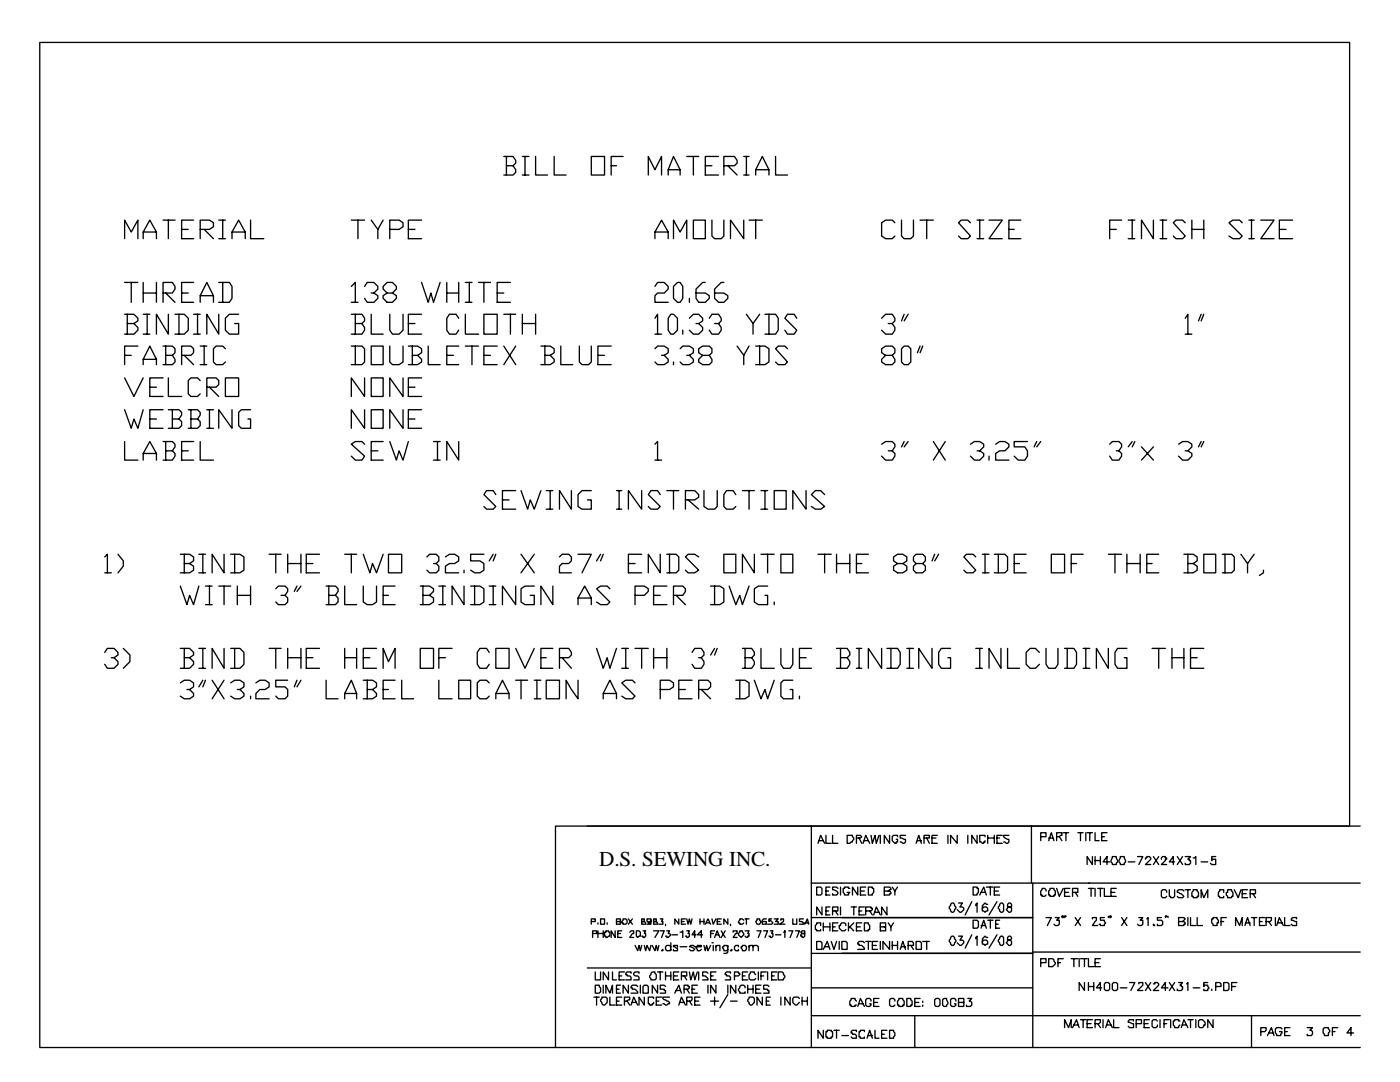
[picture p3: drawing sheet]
<svg xmlns="http://www.w3.org/2000/svg" width="279mm" height="216mm" viewBox="0 0 279 216" stroke-linecap="round" stroke-linejoin="round" font-family="sans-serif">
<defs><g id="words">
<text font-size="4.2" x="119.6" y="172.8">D.S. SEWING INC.</text>
</g></defs>
<g fill="none" stroke="#000" stroke-width=".26">
<path d="M7.9 8.5h261.4v156.3h-158.4v44.2h-103zM100.5 31.2h1.9l.5 .8v.5l-.5 .6M101.1 33.1h1.3l.5 .8v.5l-.5 .5h-1.9M101.1 31.2v3.7M104.2 31.2h1.4M104.2 34.9h1.4M104.8 31.2v3.7M106.9 31.2v3.7h2.4M110.6 31.2v3.7h2.4M118 31.2h2.7v3.7h-2.7zM122 33.1h1M124.4 31.2h-2.4v3.7"/>
<path d="M129.4 34.9v-3.7l1.3 2.7 1.3-2.7v3.7M133.3 34.9v-1l1.1-2.7 1.3 2.7v1M133.3 33.9h2.4M137.1 31.2h2.3M138.4 31.2v3.7M140.8 33.1h1.3M143.4 31.2h-2.6v3.7h2.6M144.5 33.1h2.1l.5-.6v-.5l-.5-.8h-2.1v3.7M145.3 33.1l1.8 1.8M148.4 31.2h1.1M148.4 34.9h1.1M149 31.2v3.7"/>
<path d="M150.8 34.9v-1l1.3-2.7 1.4 2.7v1M150.8 33.9h2.7M154.8 31.2v3.7h2.4M24.9 47.6v-3.7l1.3 2.4 1.3-2.4v3.7M24.9 56.4h2.6M26.2 56.4v3.9M28.6 47.6v-1.3l1.3-2.4 1.3 2.4v1.3M28.6 46.3h2.6M28.6 56.4v3.9M28.6 58.5h2.6M31.2 56.4v3.9M32.5 58.5h1.9l.5-.8v-.5l-.5-.8h-1.9v3.9"/>
<path d="M32.5 43.9h2.4M33.1 58.5l1.8 1.8M33.6 43.9v3.7M36.2 45.8h1.4M36.2 58.5h1.4M38.6 43.9h-2.4v3.7h2.4M38.6 56.4h-2.4v3.9h2.4M40 45.8h1.8l.8-.6v-.8l-.8-.5h-1.8v3.7M40 59h2.6M40.7 45.8l1.9 1.8M43.7 56.4h2.1l.5 .8v2.3l-.5 .8h-2.1M43.7 43.9h1.3"/>
<path d="M43.7 47.6h1.3M44.4 43.9v3.7M44.4 56.4v3.9M46.3 47.6v-1.3l1.3-2.4 1.3 2.4v1.3M46.3 46.3h2.6M50 43.9v3.7h2.7M70.1 57.2l.8-.8v3.9M70.1 43.9h2.7M71.4 43.9v3.7M72.8 57.2l.5-.8h1.3l.8 .8v.5l-.8 .8h-.5M74.1 43.9l1.3 1.9v1.8M74.6 58.5l.8 .5v.5l-.8 .8h-1.3l-.5-.8"/>
<path d="M76.5 43.9l-1.1 1.9M77.3 58.5l-.8-.8v-.5l.8-.8h1l.8 .8v.5l-.8 .8h-1l-.8 .5v.5l.8 .8h1l.8-.8v-.5l-.8-.5M77.8 45.8h1.8l.8-.6v-.8l-.8-.5h-1.8v3.7M81.5 45.8h1.3M84.1 43.9h-2.6v3.7h2.6M84.1 56.4l1.4 3.9 .5-1.8 .5 1.8 1.3-3.9M89.2 58.5h2.3M89.2 56.4v3.9M91.5 56.4v3.9M92.9 56.4h1.3M93.7 56.4v3.9M95.5 56.4h2.4"/>
<path d="M96.6 56.4v3.9M99.2 58.5h1.3M101.9 56.4h-2.7v3.9h2.7M130.7 47.6v-1.3l1.3-2.4 1.3 2.4v1.3M130.7 57.2l.5-.8h1.4l.7 .8v.5l-.7 .8h-1.4l-.5 .5v1.3h2.6M130.7 46.3h2.6M134.4 47.6v-3.7l1.3 2.4 1.4-2.4v3.7M135.2 56.4h.5l.6 .8v2.3l-.6 .8h-.5l-.8-.8v-2.3zM137.6 59.5v.8M138.4 43.9h2.4v3.7h-2.4zM140.8 56.4h-.6l-1.3 1.3v1.8l.5 .8h1.4l.8-.8v-.5l-.8-.5h-1.9M142.1 43.9v3.2l.5 .5h1.3l.6-.5v-3.2"/>
<path d="M144.5 56.4h-.6l-1.3 1.3v1.8l.8 .8h1.1l.8-.8v-.5l-.8-.5h-1.9M148.4 43.9v3.7l-2.6-3.7v3.7M149.5 43.9h2.6M150.8 43.9v3.7M178.6 44.4l-.5-.5h-1.4l-.8 .5v2.7l.8 .5h1.4l.5-.5M179.9 43.9v3.2l.5 .5h1.4l.5-.5v-3.2M183.6 43.9h2.7M184.9 43.9v3.7M193.7 44.4l-.6-.5h-1.3l-.5 .5 2.4 2.7-.6 .5h-1.3l-.5-.5M195 43.9h1.3M195 47.6h1.3M195.5 43.9v3.7"/>
<path d="M197.4 43.9h2.6l-2.6 3.7h2.6M201.3 45.8h1.1M203.7 43.9h-2.4v3.7h2.4M221.5 45.8h1.3M223.8 43.9h-2.3v3.7M225.2 43.9h1.3M225.2 47.6h1.3M226 43.9v3.7M230.2 43.9v3.7l-2.4-3.7v3.7M231.5 43.9h1.3M231.5 47.6h1.3M232 43.9v3.7"/>
<path d="M236.5 44.4l-.5-.5h-1.3l-.5 .5 2.3 2.7-.5 .5h-1.3l-.5-.5M237.9 45.8h2.3M237.9 43.9v3.7M240.2 43.9v3.7M247.9 44.4l-.5-.5h-1.3l-.8 .5 2.6 2.7-.5 .5h-1.3l-.8-.5M249.2 43.9h1.1M249.2 47.6h1.1M249.8 43.9v3.7M251.6 43.9h2.7l-2.7 3.7h2.7M255.3 45.8h1.3M258 43.9h-2.7v3.7h2.7M24.9 62.7h1.8l.8 .8v.5l-.8 .6"/>
<path d="M24.9 75.4l1.8 3.7 1.9-3.7M24.9 70.9h1.3M25.4 64.6h1.3l.8 .8v.5l-.8 .8h-1.8M25.4 62.7v4M27.5 69.1h-2.6v3.7M28.6 72.8v-1.1l1.3-2.6 1.3 2.6v1.1M28.6 62.7h1.3M28.6 66.7h1.3M28.6 71.7h2.6M29.4 62.7v4M29.9 77.3h1.3M32.5 69.1h1.9l.5 .5v.8l-.5 .5"/>
<path d="M32.5 75.4h-2.6v3.7h2.6M33.1 70.9h1.3l.5 .8v.5l-.5 .6h-1.9M33.1 69.1v3.7M33.6 62.7v4l-2.4-4v4M33.6 75.4v3.7h2.6M34.9 62.7h1.9l.8 .8v2.4l-.8 .8h-1.9M35.7 62.7v4M36.2 70.9h1.9l.5-.5v-.8l-.5-.5h-1.9v3.7M36.8 70.9l1.8 1.9M38.6 62.7h1.4M38.6 66.7h1.4M39.4 62.7v4"/>
<path d="M40 60.3v-1.3l1.3-2.6 1.3 2.6v1.3M40 75.9l-.6-.5h-1.3l-.5 .5v2.7l.5 .5h1.3l.6-.5M40 69.1h1.3M40 72.8h1.3M40.7 69.1v3.7M41.3 77.3h1.8l.6-.6v-.8l-.6-.5h-1.8v3.7M41.8 77.3l1.9 1.8M43.7 62.7v4l-2.4-4v4M45 75.4h2.6v3.7h-2.6zM45 69.6l-.6-.5h-1.3l-.5 .5v2.6l.5 .6h1.3l.6-.6M47.6 62.7h-1.8l-.8 .8v2.4l.8 .8h1.8v-2.1h-.8M70.1 62.7h2.1l.6 .8v.5l-.6 .6"/>
<path d="M70.1 69.1h2.1l.6 .5v2.6l-.6 .6h-2.1M70.1 60.3h1.3M70.9 64.6h1.3l.6 .8v.5l-.6 .8h-2.1M70.9 62.7v4M70.9 69.1v3.7M72.8 75.4v3.7l-2.7-3.7v3.7M74.1 69.1h2.4v3.7h-2.4zM74.1 75.4h2.4v3.7h-2.4zM74.1 62.7v4h2.4M77.8 62.7v3.2l.5 .8h1.3l.8-.8v-3.2M77.8 69.1v3.1l.5 .6h1.3l.8-.6v-3.1M80.4 75.4v3.7l-2.6-3.7v3.7"/>
<path d="M81.5 69.1h1.8l.8 .5v.8l-.8 .5M81.5 64.6h1.3M81.5 77.3h1.3M82.3 70.9h1l.8 .8v.5l-.8 .6h-1.8M82.3 69.1v3.7M84.1 62.7h-2.6v4h2.6M84.1 75.4h-2.6v3.7h2.6M85.5 69.1v3.7h2.3M89.2 70.9h1.3M91.5 63.5l-.5-.8h-1.3l-.5 .8v2.4l.5 .8h1.3l.5-.8M91.5 69.1h-2.3v3.7h2.3M92.9 62.7v4h2.6"/>
<path d="M92.9 60.3h1.3M92.9 69.1h2.6M94.2 69.1v3.7M96.6 62.7h2.6v4h-2.6zM96.6 70.9h1.3M99.2 69.1h-2.6v3.7h2.6M100.5 62.7h2.4M100.5 69.1l2.4 3.7M101.9 62.7v4M102.9 69.1l-2.4 3.7M104.2 64.6h2.7M104.2 62.7v4"/>
<path d="M106.9 62.7v4M107.9 69.1h1.9l.8 .5v.8l-.8 .5M108.7 70.9h1.1l.8 .8v.5l-.8 .6h-1.9M108.7 69.1v3.7M111.9 69.1v3.7h2.4M115.6 69.1v3.1l.6 .6h1.3l.5-.6v-3.1M119.3 70.9h1.4M122 69.1h-2.7v3.7h2.7M130.7 63.5l.5-.8v4M130.7 69.6l.5-.5h1.4l.7 .5v.8l-.7 .5h-.6M130.7 66.7h1.3M132.6 70.9l.7 .8v.5l-.7 .6h-1.4l-.5-.6"/>
<path d="M133.9 62.7h.5l.8 .8v2.4l-.8 .8h-.5l-.6-.8v-2.4zM134.4 72.2v.6M135.7 69.6l.6-.5h1.3l.8 .5v.8l-.8 .5h-.5M136.3 65.9v.8M137.6 63.5l.8-.8h1l.8 .8v.5l-.8 .6h-.5M137.6 70.9l.8 .8v.5l-.8 .6h-1.3l-.6-.6M139.4 64.6l.8 .8v.5l-.8 .8h-1l-.8-.8M140.2 70.9l-.8-.5v-.8l.8-.5h1.4l.5 .5v.8l-.5 .5h-1.4l-.8 .8v.5l.8 .6h1.4l.5-.6v-.5l-.5-.8M141.6 63.5l.5-.8h1.3l.5 .8v.5l-.5 .6h-.8M143.4 64.6l.5 .8v.5l-.5 .8h-1.3l-.5-.8M147.1 69.1l1.3 1.8v1.9M149 62.7l1.3 1.9v2.1"/>
<path d="M149.5 69.1l-1.1 1.8M150.8 69.1h1.9l.8 .5v2.6l-.8 .6h-1.9M151.6 62.7l-1.3 1.9M151.6 69.1v3.7M152.7 62.7h2.1l.5 .8v2.4l-.5 .8h-2.1M153.5 62.7v4M157.2 69.6l-.6-.5h-1.3l-.5 .5 2.4 2.6-.6 .6h-1.3l-.5-.6M159 63.5l-.5-.8h-1.3l-.6 .8 2.4 2.4-.5 .8h-1.3l-.6-.8M175.9 63.5l.8-.8h1.4l.5 .8v.5l-.5 .6h-.8M176.7 70.9l-.8-.5v-.8l.8-.5h1.4l.5 .5v.8l-.5 .5h-1.4l-.8 .8v.5l.8 .6h1.4l.5-.6v-.5l-.5-.8M178.1 64.6l.5 .8v.5l-.5 .8h-1.4l-.8-.8M179.9 69.6l.5-.5h.8l.6 .5v2.6l-.6 .6h-.8l-.5-.6z"/>
<path d="M180.4 62.7l-.5 1.3M181.2 62.7l-.8 1.3M183.6 69.1l-.5 1.3M184.1 69.1l-.5 1.3M236.5 63.5l.6-.8v4M236.5 66.7h1.4M239.7 62.7l-.5 1.3M240.2 62.7l-.5 1.3M24.9 81.8l1.3 3.7 .5-1.9 .8 1.9 1.1-3.7M24.9 88.1v3.7h2.6M28.6 91.8v-1.3l1.3-2.4 1.3 2.4v1.3M28.6 90.5h2.6"/>
<path d="M29.9 83.6h1.3M32.5 81.8h-2.6v3.7h2.6M32.5 88.1h1.9l.5 .5v.6l-.5 .8M33.1 90h1.3l.5 .5v.5l-.5 .8h-1.9M33.1 88.1v3.7M33.6 81.8h2.1l.5 .5v.5l-.5 .8M34.4 83.6h1.3l.5 .5v.8l-.5 .6h-2.1M34.4 81.8v3.7M36.2 90h1.4M37.6 81.8h1.8l.6 .5v.5l-.6 .8M38.1 83.6h1.3l.6 .5v.8l-.6 .6h-1.8M38.1 81.8v3.7"/>
<path d="M38.6 88.1h-2.4v3.7h2.4M40 88.1v3.7h2.6M41.3 85.5h1.3M41.3 81.8h1.3M41.8 81.8v3.7M46.3 81.8v3.7l-2.6-3.7v3.7M50 81.8h-1.8l-.6 .5v2.6l.6 .6h1.8v-1.9h-.5M72.8 81.8v3.7l-2.7-3.7v3.7M72.8 88.6l-.6-.5h-1.3l-.8 .5 2.7 2.4-.6 .8h-1.3l-.8-.8M74.1 81.8h2.4v3.7h-2.4zM74.1 90h1.3M76.5 88.1h-2.4v3.7h2.4"/>
<path d="M77.8 88.1l1.3 3.7 .5-1.8 .8 1.8 1.1-3.7M80.4 81.8v3.7l-2.6-3.7v3.7M81.5 83.6h1.3M84.1 81.8h-2.6v3.7h2.6M86.5 91.8h1.3M86.5 88.1h1.3M87.3 88.1v3.7M91.5 88.1v3.7l-2.3-3.7v3.7M99 98.7l-.6-.8h-1.3l-.5 .8 2.4 2.4-.6 .5h-1.3l-.5-.5M100.3 99.7h1.3M102.9 97.9h-2.6v3.7h2.6M104 97.9l1.3 3.7 .5-1.9 .8 1.9 1.3-3.7"/>
<path d="M109 97.9h1.3M109.8 97.9v3.7M114 97.9v3.7l-2.3-3.7v3.7M118 97.9h-1.8l-.8 .8v2.4l.8 .5h1.8v-1.9h-.8M123 97.9h1.1M123.6 97.9v3.7M128.1 97.9v3.7l-2.7-3.7v3.7M130.7 88.6l.5-.5v3.7M130.7 91.8h1.3M131.8 98.7l-.6-.8h-1.3l-.5 .8 2.4 2.4-.6 .5h-1.3l-.5-.5M133.1 97.9h2.4M134.4 97.9v3.7"/>
<path d="M136.8 99.7h1.8l.8-.5v-.5l-.8-.8h-1.8v3.7M137.3 99.7l2.1 1.9M140.5 97.9v3.2l.8 .5h1.3l.5-.5v-3.2M146.8 98.7l-.5-.8h-1.3l-.5 .8v2.4l.5 .5h1.3l.5-.5M148.2 97.9h2.3M149.5 97.9v3.7M151.9 97.9h1.3M152.7 97.9v3.7M154.5 97.9h2.4v3.7h-2.4zM160.9 97.9v3.7l-2.7-3.7v3.7M164.6 98.7l-.8-.8h-1.1l-.8 .8 2.7 2.4-.8 .5h-1.1l-.8-.5M175.9 88.6l.8-.5h1.4l.5 .5v.6l-.5 .8h-.8"/>
<path d="M178.1 90l.5 .5v.5l-.5 .8h-1.4l-.8-.8M180.4 88.1l-.5 1.1M181.2 88.1l-.8 1.1M186.3 88.1l2.3 3.7M188.6 88.1l-2.3 3.7M193.7 88.6l.8-.5h1l.8 .5v.6l-.8 .8h-.5M195.5 90l.8 .5v.5l-.8 .8h-1l-.8-.8M197.4 91v.8M198.7 88.6l.8-.5h1.1l.7 .5v.6l-.7 .8h-1.1l-.8 .5v1.3h2.6M205.1 88.1h-2.7v1.1h2.1l.6 .8v1l-.6 .8h-1.3l-.8-.8M206.9 88.1l-.5 1.1M207.7 88.1l-.8 1.1"/>
<path d="M221.5 88.6l.5-.5h1.3l.5 .5v.6l-.5 .8h-.5M223.3 90l.5 .5v.5l-.5 .8h-1.3l-.5-.8M226 88.1l-.8 1.1M226.5 88.1l-.5 1.1M227.8 89.2l2.4 2.6M230.2 89.2l-2.4 2.6M235.2 88.6l.8-.5h1.1l.8 .5v.6l-.8 .8h-.6M237.1 90l.8 .5v.5l-.8 .8h-1.1l-.8-.8M239.7 88.1l-.5 1.1M240.2 88.1l-.5 1.1M20.9 111.1l.5-.5v3.7M20.9 114.3h1.3"/>
<path d="M23.5 110.6l1.1 1.3v1.1l-1.1 1.3M36 110.6h1.8l.8 .5v.8l-.8 .5M36 116.9l1.3 3.7 .5-1.8 .8 1.8 1.1-3.7M36.8 112.4h1l.8 .6v.8l-.8 .5h-1.8M36.8 110.6v3.7M39.7 114.3h1.3M39.7 110.6h1.3M40.5 110.6v3.7M41 116.9h1.3M41.8 116.9v3.7M43.7 116.9h2.3M44.7 110.6v3.7l-2.4-3.7v3.7"/>
<path d="M44.7 116.9v3.7M46 110.6h1.9l.8 .5v2.7l-.8 .5h-1.9M46.8 110.6v3.7M47.4 116.9v3.7M47.4 118.8h2.6M50 116.9v3.7M53.7 110.6h2.4M55 117.5l.6-.6h1.3l.5 .6v.5l-.5 .8h-.8M55 110.6v3.7M56.9 118.8l.5 .5v.8l-.5 .5h-1.3l-.6-.5M57.4 110.6v3.7M57.4 112.4h2.7"/>
<path d="M59.3 116.9l-.6 1.1M60.1 110.6v3.7M60.1 116.9l-.8 1.1M61.1 112.4h1.3M63.8 110.6h-2.7v3.7h2.7M65.1 116.9h1.8l.6 .6v.5l-.6 .8M65.6 118.8h1.3l.6 .5v.8l-.6 .5h-1.8M65.6 116.9v3.7M68.8 116.9v3.7h2.4M68.8 110.6h2.4M70.1 110.6v3.7M72.5 110.6l1.3 3.7 .5-1.9 .8 1.9 1.4-3.7"/>
<path d="M72.5 116.9v3.2l.8 .5h1l.8-.5v-3.2M76.5 118.8h1M77.5 110.6h2.7v3.7h-2.7zM78.8 116.9h-2.3v3.7h2.3M83.9 116.9h1.8l.8 .6v.5l-.8 .8M84.4 118.8h1.3l.8 .5v.8l-.8 .5h-1.8M84.4 116.9v3.7M85.2 111.1l.5-.5h1.3l.6 .5v.8l-.6 .5h-.5M87 112.4l.6 .6v.8l-.6 .5h-1.3l-.5-.5M87.6 116.9h1.3M88.4 116.9v3.7M88.9 111.1l.8-.5h1.1l.7 .5v.8l-.7 .5h-1.1l-.8 .6v1.3h2.6"/>
<path d="M92.6 116.9v3.7l-2.4-3.7v3.7M92.6 113.8v.5M93.9 116.9h1.9l.8 .6v2.6l-.8 .5h-1.9M94.7 116.9v3.7M96.6 110.6h-2.7v1.3h1.9l.8 .5v1.4l-.8 .5h-1.1l-.8-.5M97.6 116.9h1.4M98.4 110.6l-.8 1.3M98.4 116.9v3.7M99 110.6l-.6 1.3M102.9 116.9v3.7l-2.6-3.7v3.7M104 110.6l2.6 3.7M106.6 116.9h-1.8l-.8 .6v2.6l.8 .5h1.8v-1.8h-.8"/>
<path d="M106.6 110.6l-2.6 3.7M109 101.6h1.3M110.3 116.9v3.7l-2.4-3.7v3.7M111.7 111.1l.5-.5h1.3l.5 .5v.8l-.5 .5h-1.3l-.5 .6v1.3h2.3M115.4 110.6h2.6l-1.8 3.7M115.4 119.3h2.6M119.9 110.6l-.8 1.3M120.4 110.6l-.5 1.3M121.7 117.5l-.5-.6h-1.3l-.8 .6 2.6 2.6-.5 .5h-1.3l-.8-.5M123 101.6h1.1M125.4 112.4h1.3M126.7 118.8h1.9l.8-.8v-.5l-.8-.6h-1.9v3.7"/>
<path d="M128.1 110.6h-2.7v3.7h2.7M130.4 118.8h1.4M131.8 110.6v3.7l-2.4-3.7v3.7M133.1 110.6h1.8l.6 .5v2.7l-.6 .5h-1.8M133.1 116.9h-2.7v3.7h2.7M133.6 110.6v3.7M134.4 118.8h1.9l.5-.8v-.5l-.5-.6h-1.9v3.7M134.9 118.8l1.9 1.8M139.4 111.1l-.8-.5h-1.3l-.5 .5 2.6 2.7-.8 .5h-1.3l-.5-.5M141.8 116.9h1.9l.8 .6v2.6l-.8 .5h-1.9M142.6 116.9v3.7M144.5 110.6h2.3v3.7h-2.3z"/>
<path d="M145.5 116.9l1.3 3.7 .8-1.8 .6 1.8 1.3-3.7M150.5 110.6v3.7l-2.3-3.7v3.7M151.9 101.6h1.3M151.9 110.6h2.6M153.2 116.9h-1.9l-.8 .6v2.6l.8 .5h1.9v-1.8h-.5M153.2 110.6v3.7M155.8 110.6h2.4v3.7h-2.4zM163.2 110.6h2.7M164.6 110.6v3.7M167 112.4h2.6M167 110.6v3.7M169.6 110.6v3.7"/>
<path d="M170.9 112.4h1.1M173.3 110.6h-2.4v3.7h2.4M179.1 112.4l-.8-.5v-.8l.8-.5h1.1l.8 .5v.8l-.8 .5h-1.1l-.8 .6v.8l.8 .5h1.1l.8-.5v-.8l-.8-.6M182.8 112.4l-.5-.5v-.8l.5-.5h1.3l.6 .5v.8l-.6 .5h-1.3l-.5 .6v.8l.5 .5h1.3l.6-.5v-.8l-.6-.6M186.5 110.6l-.5 1.3M187.3 110.6l-.8 1.3M194.7 111.1l-.5-.5h-1.3l-.5 .5 2.3 2.7-.5 .5h-1.3l-.5-.5M196.1 114.3h1.3M196.1 110.6h1.3M196.6 110.6v3.7M198.4 110.6h2.2l.5 .5v2.7l-.5 .5h-2.2M199.2 110.6v3.7"/>
<path d="M202.4 112.4h1.1M204.8 110.6h-2.4v3.7h2.4M209.8 110.6h2.7v3.7h-2.7zM213.8 112.4h1M216.2 110.6h-2.4v3.7M221.2 110.6h2.6M222.5 110.6v3.7M224.9 112.4h2.6M224.9 110.6v3.7M227.5 110.6v3.7M228.9 112.4h1M231.2 110.6h-2.3v3.7h2.3"/>
<path d="M236.3 110.6h1.8l.8 .5v.8l-.8 .5M237.1 112.4h1l.8 .6v.8l-.8 .5h-1.8M237.1 110.6v3.7M240.2 110.6h2.4v3.7h-2.4zM243.9 110.6h1.9l.5 .5v2.7l-.5 .5h-1.9M244.5 110.6v3.7M247.6 110.6l1.4 1.8v1.9M250.3 110.6l-1.3 1.8M252.1 113.8v.5l-.7 .5M20.9 130.2l.5-.8h1.4l.7 .8v.5l-.7 .5h-.6M22.8 131.2l.7 .8v.6l-.7 .7h-1.4l-.5-.7M24.6 129.4l1.3 1.3v1.3l-1.3 1.3"/>
<path d="M36 129.4h1.8l.8 .8v.5l-.8 .5M36 136.3l.8-.6h1l.8 .6v.8l-.8 .5h-.5M36.8 131.2h1l.8 .8v.6l-.8 .7h-1.8M36.8 129.4v3.9M37.8 137.6l.8 .8v.5l-.8 .5h-1l-.8-.5M39.7 129.4h1.3M39.7 133.3h1.3M40.5 129.4v3.9M40.5 135.7l-.8 1.4M41 120.6h1.3M41 135.7l-.5 1.4M42.3 135.7l2.4 3.7"/>
<path d="M44.7 129.4v3.9l-2.4-3.9v3.9M44.7 135.7l-2.4 3.7M46 129.4h1.9l.8 .8v2.4l-.8 .7h-1.9M46 136.3l.8-.6h1.1l.8 .6v.8l-.8 .5h-.5M46.8 129.4v3.9M47.9 137.6l.8 .8v.5l-.8 .5h-1.1l-.8-.5M50 138.9v.5M51.1 136.3l.8-.6h1l.8 .6v.8l-.8 .5h-1l-.8 .8v1h2.6M53.7 129.4h2.4M55 129.4v3.9M57.4 135.7h-2.4v1.4h1.9l.5 .5v1.3l-.5 .5h-1.3l-.6-.5M57.4 129.4v3.9"/>
<path d="M57.4 131.2h2.7M59.3 135.7l-.6 1.4M60.1 129.4v3.9M60.1 135.7l-.8 1.4M61.1 131.2h1.3M63.8 129.4h-2.7v3.9h2.7M65.1 135.7v3.7h2.4M68.8 139.4v-1l1.3-2.7 1.1 2.7v1M68.8 131.2h2.4M68.8 129.4v3.9M68.8 138.4h2.4M71.2 129.4v3.9"/>
<path d="M72.5 135.7h1.8l.8 .6v.8l-.8 .5M72.5 131.2h1.3M73.3 137.6h1l.8 .8v.5l-.8 .5h-1.8M73.3 135.7v3.7M75.1 129.4h-2.6v3.9h2.6M76.5 133.3v-3.9l1 2.6 1.3-2.6v3.9M76.5 137.6h1M78.8 135.7h-2.3v3.7h2.3M80.2 135.7v3.7h2.3M83.9 129.4h2.6v3.9h-2.6zM87.6 135.7v3.7h2.6M87.6 120.6h1.3"/>
<path d="M87.6 131.2h1.3M90.2 129.4h-2.6v3.9M91.5 135.7h2.4v3.7h-2.4zM97.6 130.2l-.5-.8h-1.3l-.6 .8v2.4l.6 .7h1.3l.5-.7M97.6 136.3l-.5-.6h-1.3l-.6 .6v2.6l.6 .5h1.3l.5-.5M97.6 120.6h1.4M99 129.4h2.6v3.9h-2.6zM99 139.4v-1l1.3-2.7 1.3 2.7v1M99 138.4h2.6M102.9 129.4l1.9 3.9 1.8-3.9M102.9 135.7h2.4M104 135.7v3.7"/>
<path d="M106.6 139.4h1.3M106.6 135.7h1.3M107.2 135.7v3.7M107.9 131.2h1.1M109 135.7h2.7v3.7h-2.7zM110.3 129.4h-2.4v3.9h2.4M111.7 131.2h1.8l.5-.5v-.5l-.5-.8h-1.8v3.9M112.2 131.2l1.8 2.1M115.4 120.6v-1.3l1.3-2.4 1.3 2.4v1.3M115.4 135.7v3.7l-1.4-1.8-1-1.9v3.7M119.1 129.4l1.3 3.9 .8-2.1 .5 2.1 1.3-3.9M120.4 139.4v-1l1.3-2.7 1.3 2.7v1"/>
<path d="M120.4 138.4h2.6M124.1 129.4h1.3M124.1 133.3h1.3M124.9 129.4v3.9M126.7 136.3l-.5-.6h-1.3l-.8 .6 2.6 2.6-.5 .5h-1.3l-.8-.5M126.7 129.4h2.7M128.1 129.4v3.9M130.4 131.2h2.7M130.4 129.4v3.9M131.8 137.6h1.8l.8-.5v-.8l-.8-.6h-1.8v3.7M133.1 129.4v3.9M135.5 137.6h1.3"/>
<path d="M138.1 130.2l.5-.8h1.4l.5 .8v.5l-.5 .5h-.6M138.1 135.7h-2.6v3.7h2.6M139.4 137.6h1.9l.5-.5v-.8l-.5-.6h-1.9v3.7M140 131.2l.5 .8v.6l-.5 .7h-1.4l-.5-.7M140 137.6l1.8 1.8M142.6 129.4l-.8 1.3M143.1 129.4l-.5 1.3M146.8 135.7h1.9l.8 .6v2.6l-.8 .5h-1.9M147.6 135.7v3.7M148.2 129.4h1.8l.5 .8v.5l-.5 .5M148.7 131.2h1.3l.5 .8v.6l-.5 .7h-1.8M148.7 129.4v3.9"/>
<path d="M150.5 135.7l1.4 3.7 .8-1.8 .5 1.8 1.3-3.7M151.9 129.4v3.9h2.6M154.5 120.1v.5M155.8 129.4v3.2l.6 .7h1.3l.5-.7v-3.2M158.2 135.7h-1.8l-.6 .6v2.6l.6 .5h1.8v-1.8h-.5M159.5 131.2h1.4M159.5 138.9v.5M161.9 129.4h-2.4v3.9h2.4M167 129.4h2.1l.5 .8v.5l-.5 .5M167.7 131.2h1.4l.5 .8v.6l-.5 .7h-2.1M167.7 129.4v3.9M170.9 129.4h1.1"/>
<path d="M170.9 133.3h1.1M171.4 129.4v3.9M175.9 129.4v3.9l-2.6-3.9v3.9M177 129.4h2.1l.6 .8v2.4l-.6 .7h-2.1M177.8 129.4v3.9M181 129.4h1.3M181 133.3h1.3M181.5 129.4v3.9M186 129.4v3.9l-2.6-3.9v3.9M189.7 129.4h-1.8l-.6 .8v2.4l.6 .7h1.8v-2.1h-.5M194.7 129.4h1.4M194.7 133.3h1.4"/>
<path d="M195.5 129.4v3.9M199.8 129.4v3.9l-2.4-3.9v3.9M201.1 129.4v3.9h2.4M207.4 130.2l-.8-.8h-1l-.8 .8v2.4l.8 .7h1l.8-.7M208.8 129.4v3.2l.5 .7h1.3l.5-.7v-3.2M212.5 129.4h1.8l.5 .8v2.4l-.5 .7h-1.8M213 129.4v3.9M216.2 129.4h1.3M216.2 133.3h1.3M216.7 129.4v3.9M221.2 129.4v3.9l-2.4-3.9v3.9M224.9 129.4h-1.9l-.5 .8v2.4l.5 .7h1.9v-2.1h-.5"/>
<path d="M229.9 129.4h2.7M231.2 129.4v3.9M233.9 131.2h2.4M233.9 129.4v3.9M236.3 129.4v3.9M237.6 131.2h1.3M240.2 129.4h-2.6v3.9h2.6M117.2 164.8h154.3M161.9 176.2h44.2M161.9 164.8v44.2M163 177h.8l.2 .3v1l-.2 .3h-.8zM163.2 168.3l.6-1.6 .8 1.6"/>
<path d="M163.5 167.7h.8M164.8 166.7v1.6h1.1M164.8 177.8h.6M165.6 177h-.8v1.6h.8M166.2 166.7v1.6h1M167.2 177.3l-.2-.3h-.8v.5l.8 .3 .2 .3v.2l-.2 .3h-.8v-.3M167.7 177v1.6M169.1 166.7h1v.3l.3 .2-.3 .8h-.2l-.3 .3h-.5zM169.6 177.3h-.3v-.3h-.8v.3h-.2v.8l.2 .2v.3h.8v-.3l.3-.2h-.5M170.9 167.2h.8l.3-.2-.3-.3h-.8v1.6M171.2 177v1.6l-1.1-1.6v1.6M171.4 167.2l.6 1.1"/>
<path d="M171.7 177.8h.8M172.2 168.3l.6-1.6 .8 1.6M172.5 167.7h.8M172.8 177h-1.1v1.6h1.1M173.3 177h.8v.3h.3v.8l-.3 .2v.3h-.8zM173.8 166.7l.3 1.6 .5-1.6 .3 1.6 .5-1.6M175.7 166.7v1.6M176.5 177.8h.8l.2-.3h.3v-.2l-.3-.3h-1v1.6h1v-.3h.3v-.2l-.3-.3h-.2M177.5 166.7v1.6l-1-1.6v1.6M178.1 177l.5 .8v.8M179.1 167v-.3h-.8l-.2 .3v.7l.5 .6h.3v-.3h.2v-.5h-.2M179.1 177l-.5 .8"/>
<path d="M180.7 166.7h-1v.5l1 .3v.5l-.3 .3-.7-.3M182.8 168.3l.6-1.6 .5 1.6M183.1 167.7h.8M184.4 167.2h1.1v-.5h-1.1v1.6M184.9 167.2l.6 1.1M186 167.2h.8M187.1 166.7h-1.1v1.6h1.1M189.2 166.7v1.6M191 166.7v1.6l-1.3-1.6v1.6M193.1 166.7v1.6M193.9 179.9l-1.3 2.7M194.2 177h.8v.3h.3v.8l-.3 .2v.3h-.8z"/>
<path d="M195 166.7v1.6l-1.1-1.6v1.6M195.5 178.6l.8-1.6 .5 1.6M195.8 178.1h.8M196.6 167v-.3h-1.1v1.3l.8 .3v-.3h.3v-.3M196.8 177h1.4M197.1 167.2h1.3M197.1 166.7v1.6M197.6 177v1.6M198.4 177.8h.8M198.4 166.7v1.6M199 167.2h.5M199 179.9l-1.6 2.7"/>
<path d="M199.5 177h-1.1v1.6h1.1M200 166.7h-1v1.6h1M201.3 166.7h-1v.3l.3 .2 .7 .3v.5l-.2 .3-.8-.3M205.8 164.8v11.4M207.7 167h1.1v-.8h-1.1v1.5M208.8 177.8v-.3l-.3-.2h-.5v.2l-.3 .3v.8h.3v.3h.5l.3-.3M209.3 167.7l.5-1.5 .5 1.5M209.3 167.2h.8M209.5 177.3h.8v.2l.3 .3v.8h-.3v.3h-.8v-.3h-.2v-.8l.2-.3zM210.9 167h.5l.3-.3h.2v-.5h-1v1.5M210.9 177.3l.5 1.6 .8-1.6M211.4 167l.5 .7"/>
<path d="M212.2 166.2h1.1M212.5 178.1h.8M212.7 166.2v1.5M213.5 177.3h-1v1.6h1M214 178.1h1.1v-.8h-1.1v1.6M214.6 178.1l.5 .8M215.1 166.2h1.1M215.6 166.2v1.5M216.7 166.2v1.5M217 166.2h1M217.2 177.3h1.1M217.2 176.2h54.3"/>
<path d="M217.5 176.2h-11.4v32.8M217.5 166.2v1.5M217.8 177.3v1.6M218 170.9v1.6l-1-1.6v1.6M218.5 166.2v1.5h.8M218.5 170.9v1.6M218.5 177.3v1.6M218.5 171.7h1.1M219.1 177.3h1M219.6 170.9v1.6M219.6 177.3v1.6M219.9 167h.5"/>
<path d="M220.4 177.3v1.6h1.1M220.9 166.2h-1v1.5h1M221.5 172h-1.4l.8-1.1v1.6M221.7 178.1h.8M222 170.9h.8l.2 .8-.2 .8h-.8v-.3l-.3-.2zM222.8 177.3h-1.1v1.6h1.1M223.6 170.9h.8l.2 .8-.2 .8h-.8v-.3l-.3-.2zM225.2 172h1.3M227 170.9h1.1l-.8 1.6M228.6 171.4v-.2h.3v-.3h.5l.3 .3v.2l-1.1 1.1h1.1M230.2 170.9l1 1.6M231.2 170.9l-1 1.6"/>
<path d="M231.8 171.4v-.2l.2-.3h.6v.3h.2v.2h-.2v.3l-.8 .8h1M232.8 178.1v-.3l-.2-.3h-.6l-.2 .3v1.1l.2 .2h.6l.2-.2M233.4 177.5v1.4h.2v.2h.6l.2-.2v-1.4M234.4 172h-1l.8-1.1v1.6M234.9 170.9l1.1 1.6M236 170.9l-1.1 1.6M236.3 177.8l-.3-.3h-.8l-.3 .3v.3l.8 .2 .6 .6-.3 .2h-.8l-.3-.2M236.5 170.9h1.1l-.5 .5h.2v.3h.3v.5l-.3 .3h-.8v-.3M236.5 177.5h1.1M237.1 177.5v1.6M238.1 177.5h.8v.3l.3 .3v.8h-.3v.2h-.8v-.2h-.2v-.8l.2-.3zM238.1 171.2h.3l.3-.3v1.6"/>
<path d="M239.7 179.1v-1.6l.5 1.6 .8-1.6v1.6M239.7 172h1.3M242.6 170.9h-.8v.8v-.3h.8v1.1h-.8l-.2-.3M244.2 178.1v-.6h-.8v.3l-.2 .3v.8h.2v.2h.8v-.2M245 177.5h.8v.3l.3 .3v.8h-.3v.2h-.8v-.2l-.3-.3v-.5h.3zM246.3 177.5l.8 1.6 .5-1.6M247.9 178.3h.8M249 177.5h-1.1v1.6h1.1M249.5 178.3h1.1v-.8h-1.1v1.6M250 178.3l.6 .8M117.2 193.1h44.7M118 183.9h.8v-.5h-.8v1"/>
<path d="M118.3 186.3h.8v-.6h-.8v1.4M118.5 199h1.1M118.8 196.6h.8v.2l.3 .3v.8l-.3 .3h-.8zM118.8 193.9v1.6h1.1v-1.6M119.1 199v1.6M119.3 184.1v.3M119.3 185.7v1.4M119.3 186.3h1.1M119.9 183.4h.8v1h-.8zM120.1 199h.8l.3 .2v.8l-.5 .6h-.3l-.5-.8zM120.4 185.7v1.4M120.4 196.6v1.6"/>
<path d="M120.7 186h.2v-.3h.5v.3h.3v.8l-.8 .3v-.3h-.2zM120.9 198.2v-1.6l.8 1.6 .5-1.6v1.6M121.2 184.1v.3M121.4 193.9v1.6l-1-1.6v1.6M121.7 199v1.6h1.1M122.2 193.9v1.6h.8M122.8 185.7v1.4l-.8-1.4v1.4M123 183.9h.8v-.5h-.8v1h.8v-.5h-.2M123 199.8h.6M123 197.4h.6M123.3 186.3h.5M123.6 194.7h.5"/>
<path d="M123.8 196.6h-.8v1.6h.8M124.1 185.7h-.8v1.4h.8M124.1 199h-1.1v1.6h1.1M124.4 183.4h.5l.2 .2v.5l-.2 .3h-.5v-.3h-.3zM124.6 193.9h-1v1.6h1M124.6 199.8h.5l.3-.3h.3v-.5h-1.1v1.6M125.1 199.8l.6 .8M125.4 196.6v1.6l-1-1.6v1.6M125.4 183.4l.8 1M125.7 186l.2-.3h.6v.6h-.3l-.5 .8h.8M125.9 194.2v-.3h-.8l-.2 .3v.3h.2v.2h.6l.2 .3v.5h-1M126.2 183.4l-.8 1"/>
<path d="M126.7 188.6l.6 1.1 .2-1.1 .3 1.1 .3-1.1M127 185.7h.5l.3 .3v.8h-.3l-.2 .3-.3-.3zM127.3 196.8l-.3-.2h-.8l-.3 .2v.3h.3v.3h.5l.6 .5v.3h-1.4M127.5 194.2v-.3h-.8l-.2 .3v.3l.2 .2h.6l.2 .3v.5h-1M127.8 196.6v1.6M128.1 183.4v.5h.5l.3 .2v.3h-.8v-.5h.5v-.5zM128.3 196.8l.3-.2h.5l.3 .2v1.4h-1.1zM128.3 185.7h.6l-.3 .6h.3v.5l-.3 .3h-.3v-.3h-.2M128.6 188.6l.3 1.1 .2-1.1 .5 1.1 .3-1.1M128.6 199v1.6l-1.1-1.6v1.6M129.9 183.6v.3h-.3v.2h-.2v-.2h-.3v-.5h.8v1h-.8M130.2 193.9h.5v.3l.3 .3v.8l-.3 .2h-.8v-.2l-.3-.3v-.3z"/>
<path d="M130.2 188.6l.5 1.1 .3-1.1 .2 1.1 .3-1.1M130.4 183.4v.5h.6l.2 .2v.3h-.8v-.5h.6v-.5zM130.4 185.7h1.1l-.8 1.4M130.4 199.2v-.2h-1v1.3h.2v.3h.6v-.3h.2v-.3M131 199.8h.5M131.2 196.6v1.6l-1-1.6v1.6M131.2 193.9h1.1M131.8 183.4h.5l-.3 .5h.3v.5h-.8M131.8 185.7h.8l-.6 1.4M131.8 193.9v1.6M132 199h-1v1.6h1M132.3 189.4v.3h-.3z"/>
<path d="M132.8 196.8l-.2-.2h-.8v.8h.8v.2h.2v.6h-1M132.8 184.4v.3M132.8 193.9v1.6M132.8 194.7h1.1M133.1 185.7h.5l-.3 .6h.3l.3 .2-.6 .6h-.2v-.3h-.3M133.6 199h-1.3v.2l.3 .3h.2l.8 .5v.3h-.3l-.2 .3-.8-.3M133.9 188.9l-.3-.3h-.5l-.3 .3v.5l.3 .3h.5l.3-.3M133.9 188.1v1.6M133.9 193.9v1.6M134.1 186.5h1.1M134.4 194.7h.8M134.7 198.2l.8-1.6 .5 1.6"/>
<path d="M134.9 197.6h.8M135.2 188.9v-.3h-.8v.3l.8 .3v.5h-.8v-.3M135.5 183.4v1l-.8-1v1M135.5 193.9h-1.1v1.6h1.1M135.7 186h.3l.3-.3v1.4M135.7 188.9h1.4M136 194.7h1.1v-.8h-1.1v1.6M136 183.9h.5M136.5 197.4h.8l.3-.3v-.3h-.3v-.2h-.8v1.6M136.5 194.7l.6 .8M136.8 183.4h-.8v1h.8M137.1 183.4l.2 1 .3-1 .2 1 .3-1"/>
<path d="M137.1 185.7h.5l-.3 .6h.3v.5l-.3 .3h-.2v-.3h-.3M137.1 199.8h.7l.3-.3v-.5h-1v1.6M137.1 197.4l.5 .8M137.6 193.9l.2 1.6 .6-1.6 .2 1.6 .6-1.6M137.6 199.8l.5 .8M138.1 197.4h.5M138.6 188.9l-.2-.3h-.6l-.2 .3 .8 .3 .2 .2-.2 .3h-.6l-.2-.3M138.6 199.8h.8M138.9 188.9h1.1v-.3h-.8v.3h-.3l.3 .8h.5l.3-.3M138.9 186.5h-.8l.5-.8v1.4M139.2 196.6h-1.1v1.6h1.1M139.4 193.9v1.6"/>
<path d="M139.7 199h-1.1v1.6h1.1M139.7 183.9h.8M139.7 183.4v1M140.2 186.5h-1l.8-.8v1.4M140.5 188.6l.3 1.1 .2-1.1 .3 1.1 .5-1.1M140.5 183.4v1M140.8 184.4l.5-1 .5 1M141 184.1h.6M141.3 194.2l-.3-.3h-.8v.8h.6l.5 .6v.2h-1.1M141.3 196.6v1.6M141.8 186.3h.5M141.8 194.7h.5"/>
<path d="M141.8 199.8h1.6M142.1 188.1h.2zM142.1 183.4l.2 1 .6-1M142.3 188.6v1.1M142.6 185.7h-.8v1.4M142.6 187.1l.5-1.4 .6 1.4M142.6 199v1.6M142.9 188.9l.2-.3h.6v1.1M142.9 193.9h-1.1v1.6h1.1M142.9 196.6v1.6l-1.1-1.6v1.6M142.9 188.6v1.1M142.9 186.5h.5"/>
<path d="M143.1 183.9h.6M143.9 183.4h-.8v1h.8M143.9 185.7l.8 1.4M144.7 185.7l-.8 1.4M145.3 188.6v1.4l-.3 .2h-.5M145.3 188.9l-.3-.3h-.5v.3h-.3l.3 .8h.5l.3-.3M145.3 183.4v1l-.8-1v1M145.3 198.4l-1.6 2.7M145.3 196.6v1.6M145.8 194.2v-.3h-.8l-.3 .3v.3h.3v.2h.5l.3 .3v.5h-1.1M145.8 184.4v.3M145.8 199.8h1.3"/>
<path d="M146 189.4v.3h-.2zM146.3 186v-.3h.8v.6h-.3l-.5 .8h.8M146.6 194.7h.8l.2-.2v-.3h-.2v-.3h-.8v1.6M146.8 196.6v1.6l-1-1.6v1.6M147.4 188.9v-.3h-.6l-.2 .3v.5l.2 .3h.6v-.3M147.6 185.7h.6v.3l.2 .3v.2l-.5 .6-.5-.6zM147.9 188.9h.3v-.3h.5l.3 .3v.5l-.3 .3h-.5zM148.2 194.7h.5M148.4 183.6l-.2-.2h-.6v.2l-.2 .3v.2h.2v.3h.6l.2-.3M148.7 185.7h.8l-.3 .6h.3v.5h-.3v.3h-.2l-.3-.3M148.7 197.1v-.3l-.3-.2h-.5l-.5 .8 .2 .8h1.1v-.3M148.7 183.4h.8"/>
<path d="M149 183.4v1M149.2 193.9h-1v1.6h1M149.2 197.4h1.1M149.2 196.6v1.6M149.5 199h.8l.2 .2v.8l-.5 .6h-.2l-.3-.3v-.3l-.3-.2zM149.5 188.9l.3-.3h.5v1.1M149.5 188.6v1.1M150.3 188.9l.2-.3h.6l.2 .3v.8M150.3 196.6v1.6M150.8 194.5l-.3-.3v-.3h-.7v.3l-.3 .3v.8l.3 .2h.7l.3-.2M150.8 197.4h.8M151.1 183.4h.5v.2l.3 .3-.3 .5h-.5l-.3-.5 .3-.3z"/>
<path d="M151.1 185.7h.8l-.6 1.4M151.3 193.9v1.6M151.9 196.6h-1.1v1.6h1.1M151.9 194.7h.5M152.1 199v1.6l-1-1.6v1.6M152.4 185.7h.8l-.5 1.4M152.9 183.4h-.5l-.3 .2v.8h.8v-.5h-.8v.2M152.9 193.9h-1v1.6M152.9 199.8h.6M153.2 193.9v1.6M153.5 196.8l-.3-.2h-.8v.8h.8v.2h.3v.6h-1.1M153.7 185.7h.6l-.3 .6h.3v.5l-.3 .3h-.3v-.3h-.2"/>
<path d="M153.7 199h-.8v1.6h.8M154 183.4h-.5v.5l.2-.3 .6 .5-.3 .3h-.8M154 194.7h.5M154.5 183.4h.8l-.5 .5h.5v.5h-.8M154.8 186.5h1M155 193.9h-1v1.6h1M155.3 193.9h.8l.3 .3v.3l.2 .2-.2 .8h-1.1zM155.8 183.6v-.2h.6v.5l-.8 .5h1M155.8 199v1.6M156.4 186h.2v-.3v1.4M157.4 185.7h.8l-.5 1.4M157.7 199v1.6l-1.1-1.6v1.6"/>
<path d="M158.2 183.4v1h.8v-1M158.8 185.7h.7l-.5 1.4M159.5 199.2l-.2-.2h-.8l-.3 .2v.8l.6 .6h.2l.5-.6M160.1 185.7l-.3 .3 .3 .3h.5v.5l-.3 .3h-.2v-.3h-.3v-.3l.3-.2h.5v-.6zM160.1 199.8h1M160.1 199v1.6M160.3 183.4h-.8v.5h.6l.2 .2v.3h-.8M160.6 184.4l.5-1 .3 1M160.6 184.1h.8M161.1 199v1.6M161.9 197.1h44.2M161.9 183.1h44.2"/>
<path d="M161.9 190.2h44.2M163 187.9h.8l.2 .2v1.3h-1zM163.8 184.7v-.6h-.8v.3l-.3 .3v.8h.3v.2h.8v-.2M164 181v1.6l-1-1.6v1.6M164.3 189.4l.8-1.5 .5 1.5M164.3 184.1v1.6M164.3 184.9h1.3M164.6 188.9h.8M164.8 181.8h.6M165.6 181h-.8v1.6h.8M165.6 184.1v1.6M165.9 187.9l.5 1.5 .6-1.5"/>
<path d="M166.2 181.8h1v-.8h-1v1.6M166.2 184.9h.5M166.7 181.8l.5 .8M167.2 184.1h-1v1.6h1M167.5 187.9v1.5M167.7 181v1.6M168 187.9h.8l.3 .2v1.3h-1.1zM168.8 184.7v-.3l-.3-.3h-.5l-.3 .3v.3h-.2v.5l.5 .5h.5l.3-.2M169.3 184.1v1.6M169.6 184.9l.8 .8M169.9 181h1M170.4 184.1l-1.1 1.1"/>
<path d="M170.4 181v1.6M170.9 199.8l-.2-.3v-.3h-.8v.3l-.3 .3v.8h.3v.2h.8v-.2h.2M170.9 184.9h.8M171.4 181.8h.6M172 184.1h-1.1v1.6h1.1M172.5 184.1h.8v.3l.3 .3v.8h-.3v.2h-.8zM172.5 188.1l-.3-.2h-.8l-.2 .2v.3h.2v.2h.6l.5 .6v.2h-1.3M172.5 181h-1.1v1.6h1.1M172.8 181.8h1l.3-.3v-.3h-.3v-.2h-1v1.6M172.8 187.9h1M173.3 187.9v1.5M173.6 181.8l.5 .8"/>
<path d="M173.8 199.8v-.3l-.2-.3h-.6l-.2 .3v1.1l.2 .2h.6l.2-.2v-.3h-.2M174.1 188.6h.8M174.4 182.6l.5-1.6 .8 1.6M174.6 182h.8M175.2 187.9h-1.1v1.5h1.1M175.4 199.2h-1v1.6h1M175.7 184.9h1v-.8h-1v1.6h1v-.8h-.2M175.7 187.9v1.5M177 181v1.6l-1.1-1.6v1.6M177.3 184.1l.5 .8v.8M177.5 187.9v1.5l-1.3-1.5v1.5M178.1 188.6h1"/>
<path d="M178.1 187.9v1.5M178.3 184.1l-.5 .8M178.6 199.8v-.3l-.3-.3h-.5l-.3 .3v1.1l.3 .2h.5l.3-.2M179.1 187.9v1.5M179.4 199.2h.8v.3l.2 .3v.8h-.2v.2h-.8v-.2h-.3v-.8l.3-.3zM179.7 189.4l.5-1.5 .5 1.5M179.9 188.9h.8M181 199.2h.8v.3l.2 .3v.8h-.2v.2h-.8zM181.2 188.6h1.1v-.5l-.3-.2h-.8v1.5M181.8 188.6l.5 .8M182.8 187.9h.8l.3 .2v1.3h-1.1zM183.6 199.2h-1v1.6h1"/>
<path d="M184.1 199.8v.2zM184.1 187.9h1.4M184.9 187.9v1.5M186.5 199.5l.3-.3h.5l.3 .3v1.1l-.3 .2h-.5l-.3-.2zM188.1 199.5l.3-.3h.5l.3 .8-.3 .8h-.5l-.3-.2zM189.7 187.1l.3-.3h.2l.6 .8-.3 .8-.3 .2h-.2l-.6-.7zM189.7 180.4l.3-.2h.2l.6 .8-.3 .8-.3 .2h-.2l-.6-.8zM190.8 199.8v-.3l-.3-.3h-.5l-.3 .3v1.1l.3 .2h.5l.3-.2v-.3h-.3M191.3 186.8h.8l-.5 .8h.5l.3 .3v.2l-.6 .5h-.2l-.6-.5M191.3 180.2h.8l-.5 .8h.5l.3 .2v.3l-.6 .5h-.2l-.6-.5M193.1 199.2h.8l-.5 .6h.3l.2 .2v.6l-.2 .2h-.8v-.2M193.9 186.5l-1.3 2.7"/>
<path d="M194.2 183.6h.8l.3 .3v1l-.3 .3h-.8zM194.7 187.3v-.2l.3-.3v1.8M194.7 180.7v-.3l.3-.2v1.8M195.8 185.2l.5-1.6 .5 1.6M195.8 184.7h.8M197.1 187.1h-.3l-.2-.3-.5 .5v1.1h.2l.3 .2 .2-.2h.3v-.5l-.3-.3h-.5l-.2 .3v.2M197.1 180.4h-.3l-.2-.2-.5 .5v1.1h.2l.3 .2 .2-.2h.3v-.6l-.3-.2h-.5l-.2 .2v.3M197.1 183.6h1.1M197.6 183.6v1.6M198.7 184.4h.5M199 186.5l-1.6 2.7M199.5 187.1l.3-.3h.2l.3 .3v1.3l-.3 .2h-.2l-.3-.2v-.3l-.3-.2z"/>
<path d="M199.5 183.6h-.8v1.6h.8M199.8 180.2h.2l.3 .2v1.4l-.3 .2h-.2l-.3-.2v-.3l-.3-.3v-.2zM201.3 186.8l-.2 .3v.5h.5l.3 .3v.5l-.3 .2h-.3l-.5-.5 .3-.2v-.3h.5l.3-.3v-.2l-.3-.3zM201.3 180.2l-.2 .2v.6h.5l.3 .2v.6l-.3 .2h-.3l-.5-.5 .3-.3v-.2h.8v-.6l-.3-.2zM206.1 190h65.4M207.7 192.1h1.1v-.8h-1.1v1.6M208.8 183.1h1l-.8 1.6M209.3 191.3h.8l.2 .3 .3 .8-.5 .5h-.8zM210.6 183.1h.8l-.5 .5h.5v.8l-.3 .3h-.5l-.3-.3M211.1 192.1h.6M212.2 182.8h-.3h.3v.3h-.3M212.2 191.3h-1.1v1.6"/>
<path d="M212.7 182.8h-.2h.2l-.2 .3M213.8 191.3h1.3M214.3 191.3v1.6M214.6 183.1l1 1.6M215.4 191.3v1.6M215.6 183.1l-1 1.6M215.6 191.3h1.4M216.4 196.1v1.5l-1-1.5v1.5M216.4 191.3v1.6M217.2 191.3v1.6h1.1M217.2 196.1v1.5M217.2 196.8h1.1"/>
<path d="M218 183.4v-.3h.8v.5l-.8 1.1h1.1M218.3 196.1v1.5M218.5 192.1h.8M219.6 191.3h-1.1v1.6h1.1M219.9 197.1h-1.1l.8-1v1.5M220.4 183.1h-.8v.5h.8v.3l.3 .2-.3 .3v.3h-.8v-.3h-.3M220.7 196.1h.5l.3 .2v1.1l-.3 .2h-.5l-.3-.2v-1.1zM221.2 182.8v.3M221.7 182.8h-.2h.2v.3h-.2M222 196.3l.2-.2h.6l.2 .2v1.1l-.2 .2h-.6l-.2-.2zM223.6 197.1h1.3M223.8 183.1l1.1 1.6"/>
<path d="M224.9 183.1l-1.1 1.6M225.4 196.1h1.1l-.8 1.5M227.3 196.3v-.2h.8v.5l-1.1 1h1.1M227.3 183.1h.8l-.6 .5h.6v.8l-.3 .3h-.5l-.3-.3M228.6 196.1l1.1 1.5M228.9 183.4l.2-.3v1.6M229.7 196.1l-1.1 1.5M230.2 184.4l.3 .3h-.3zM230.2 196.3h.3v-.2h.5l.2 .2v.3l-1 1h1M231.8 183.1h-.8v.5h.8l.2 .3v.5l-.2 .3h-.8v-.3M232.8 182.8h-.2h.2l-.2 .3M233.1 197.1h-1.3l.8-1v1.5"/>
<path d="M233.1 182.8v.3M233.4 196.1l1 1.5M234.4 196.1l-1 1.5M235.2 196.1h.8l-.5 .5h.2v.2h.3v.6l-.3 .2h-.8v-.2M235.2 183.9h.8l.5-.5-.2-.3h-1.1v1.6h1.1v-.3h.2v-.3l-.2-.2h-.3M236.8 196.3l.3-.2v1.5M237.1 183.1v1.6M237.6 183.1v1.6h1.1M238.1 197.1h1.3M238.9 183.1v1.6h1.1M241 196.1h-.8v.7v-.2h.8v.2l.3 .3-.3 .3v.2h-.8v-.2M241.8 197.4v.2"/>
<path d="M242.1 183.1h.8v.3l.3 .2v.5h-.3v.6h-.8v-.3l-.3-.3v-.7h.3zM242.6 196.8h1.1v-.5l-.3-.2h-.8v1.5M243.7 183.9h.5M244.2 196.1h.8l.3 .2v1.1l-.3 .2h-.8zM244.7 183.1h-1v1.6M245.8 196.8h.8M246.6 184.7v-1.6l.8 1.6 .5-1.6v1.6M246.9 196.1h-1.1v1.5M248.4 184.7l.6-1.6 .5 1.6M248.7 184.1h.8M249.8 183.1h1M250.3 183.1v1.6"/>
<path d="M251.4 183.9h.5M252.4 183.1h-1v1.6h1M252.7 183.9h.8l.2-.3v-.5h-1v1.6M253.2 183.9l.5 .8M254.5 183.1v1.6M254.8 184.7l.5-1.6 .8 1.6M255.1 184.1h.8M256.4 183.1v1.6h1M258.8 183.4v-.3h-.8l-.3 .3v.2l1.1 .3v.8h-.8l-.3-.3M110.9 209h160.6M125.9 200.6l.6-1.6 .8 1.6M126.2 200h.8"/>
<path d="M135.5 200.6l.5-1.6 .8 1.6M135.7 200h.8M161.9 202.7h109.6M164.3 205.6v1.6l-1.1-1.6v1.6M164.8 205.8h.3v-.2h.8v.2h.3v1.1h-.3v.3h-.8v-.3h-.3zM166.4 205.6h1.1M167 205.6v1.6M168 206.6h1.3M170.9 205.8v-.2h-.8l-.2 .2v.3h.2v.3h.6l.2 .2v.6h-.8l-.2-.3M171.2 200.8l.5-1.6 .8 1.6M171.4 200.3h.8M172.5 205.8v-.2h-.8v.2h-.3v1.1h.3v.3h.8v-.3"/>
<path d="M173 207.2l.6-1.6 .5 1.6M173.3 206.6h.8M174.4 200h.8M174.6 205.6v1.6h.8M175.9 206.4h.6M177 205.6h-1.1v1.6h1.1M177.5 205.6h.8v.2l.3 .3v.5l-.3 .3v.3h-.8zM182.6 200h.8M182.6 202.7v6.3M184.1 200.6v.2M191.3 200h1.1v-.8h-1.1v1.6h1.1v-.8h-.3M212.5 205.1v-1.6l.8 1.6 .5-1.6v1.6"/>
<path d="M214 205.1l.8-1.6 .6 1.6M214.3 204.5h.8M215.6 203.5h1.1M216.2 203.5v1.6M217 204.3h.8M218 203.5h-1v1.6h1M218.5 204.3h.8l.3-.3v-.5h-1.1v1.6M219.1 204.3l.5 .8M220.1 203.5v1.6M220.7 205.1l.5-1.6 .8 1.6M220.9 204.5h.8M222.2 203.5v1.6h1.1"/>
<path d="M226.2 203.7v-.2h-.8l-.2 .2v.3l1 .3v.8h-.8l-.2-.3M226.7 204.3h1.1v-.8h-1.1v1.6M228.3 204.3h.8M229.4 203.5h-1.1v1.6h1.1M231 203.7l-.3-.2h-.5l-.3 .2v1.1l.3 .3h.5l.3-.3v-.3M231.5 203.5v1.6M232.3 204.3h.5M233.4 203.5h-1.1v1.6M233.6 203.5v1.6M235.5 203.7h-.3v-.2h-.8v.2h-.2v.8l.2 .3v.3h.8v-.3l.3-.3M235.7 205.1l.6-1.6 .8 1.6M236 204.5h.8"/>
<path d="M237.1 203.5h1M237.6 203.5v1.6M238.7 203.5v1.6M239.2 203.7l.2-.2h.6l.5 .5v.5h-.3v.3l-.2 .3h-.6l-.2-.3zM242.1 203.5v1.6l-1.1-1.6v1.6M249.8 202.7v6.3M251.6 205.8h.8l.3-.2v-.5h-1.1v1.5M252.9 206.6l.8-1.5 .6 1.5M253.2 206.1h.8M255.9 205.3l-.3-.2h-.8l-.3 .2v.8l.3 .3v.2h.8l.3-.8h-.6M256.4 205.8h.5M257.4 205.1h-1v1.5h1"/>
<path d="M260.9 205.1h1l-.5 .5h.3l.2 .2v.6l-.2 .2h-.8v-.2M264.1 205.3l.2-.2h.8v.2l.3 .3v.2l-.3 .3v.5h-.8v-.2l-.2-.3zM265.9 205.8h.5M267 205.1h-1.1v1.5M270.1 206.1h-1.3l.8-1v1.5"/>
</g>
<use href="#words"/>
</svg>
